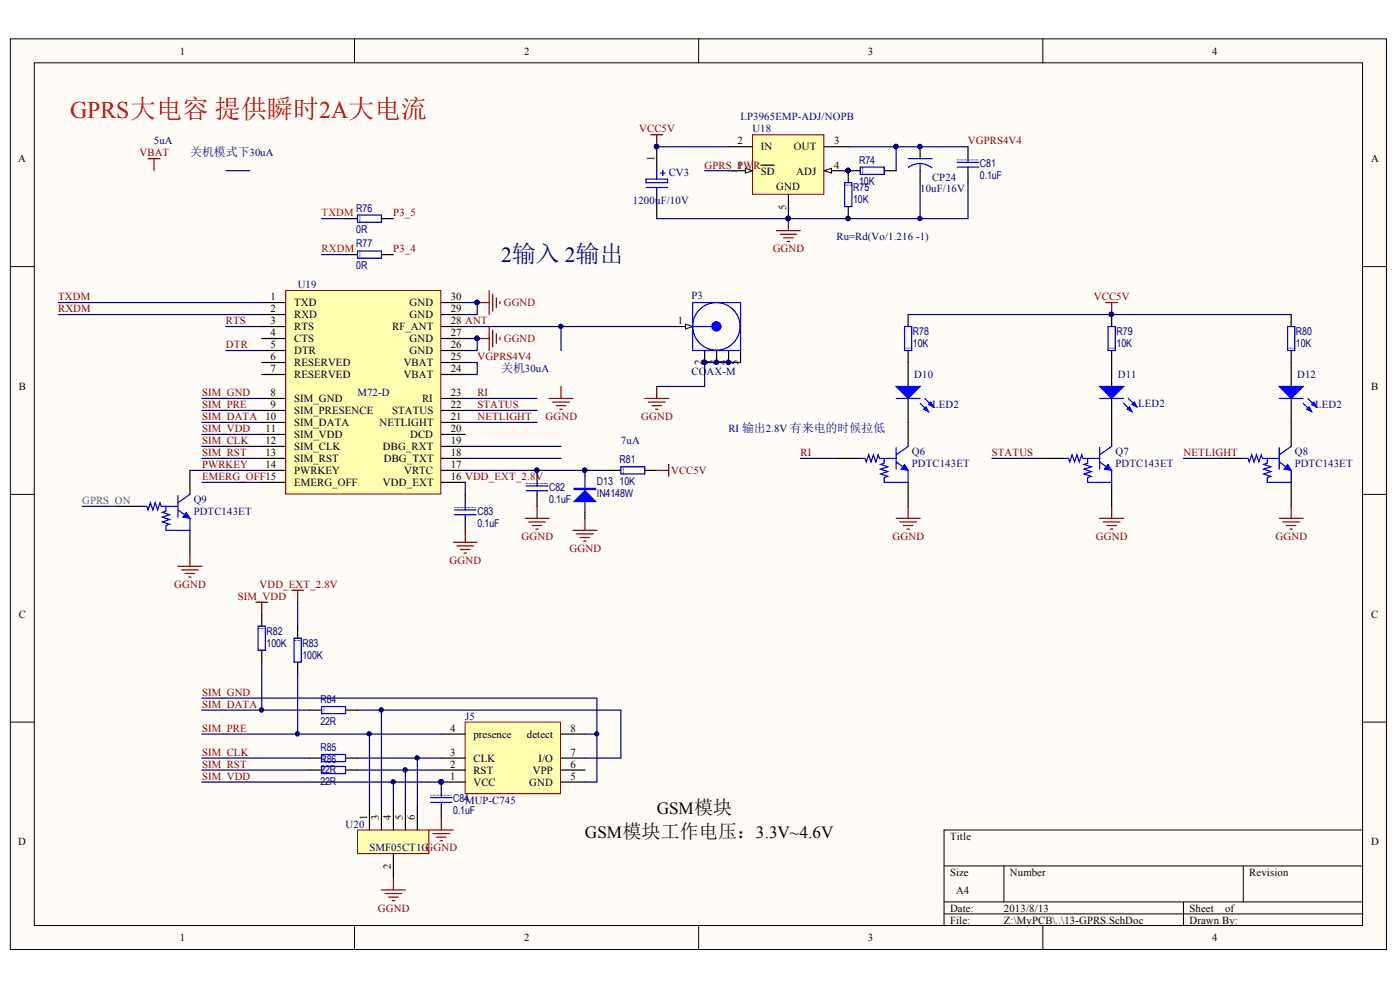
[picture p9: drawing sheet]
<svg xmlns="http://www.w3.org/2000/svg" width="296mm" height="209mm" viewBox="0 0 296 209" stroke-linecap="round" stroke-linejoin="round" font-family="sans-serif">
<defs><g id="words">
<text font-size="5.1" fill="#f00" x="14.8" y="24.8">GPRS大电容 提供瞬时2A大电流</text>
<text font-size="4.5" fill="#000080" x="106" y="55.3">2输入 2输出</text>
<g font-size="3.6">
<text x="138.8" y="172.1">GSM模块</text>
<text x="123.7" y="177.1">GSM模块工作电压：3.3V~4.6V</text>
</g>
<g font-size="2.5" fill="#000080">
<text x="40.2" y="33">关机模式下30uA</text>
<text x="106" y="78.6">关机30uA</text>
</g>
<g font-size="2.3">
<text x="38" y="11.5">1</text>
<text x="110.8" y="11.5">2</text>
<text x="183.5" y="11.5">3</text>
<text x="256.3" y="11.5">4</text>
<text x="3.9" y="34.3">A</text>
<text x="138.3" y="34" transform="rotate(-90 138.3 34)">1</text>
<text x="155.9" y="30.5">2</text>
<text x="155.9" y="35.6">1</text>
<text x="160.8" y="31.7">IN</text>
<text x="167.8" y="31.7">OUT</text>
<text x="176.3" y="30.5">3</text>
<text x="176.3" y="35.6">4</text>
<text x="289.9" y="34.3">A</text>
<text x="160.8" y="36.9">SD</text>
<text x="164.1" y="40.2">GND</text>
<text x="168.3" y="36.9">ADJ</text>
<text x="166.2" y="44.3" transform="rotate(-90 166.2 44.3)">5</text>
<text x="57.2" y="63.4">1</text>
<text x="62.2" y="64.7">TXD</text>
<text x="86.6" y="64.7">GND</text>
<text x="95.3" y="63.4">30</text>
<text x="57.2" y="66">2</text>
<text x="57.2" y="68.5">3</text>
<text x="57.2" y="71.1">4</text>
<text x="62.2" y="67.3">RXD</text>
<text x="62.2" y="69.8">RTS</text>
<text x="82.9" y="69.8">RF_ANT</text>
<text x="86.6" y="67.3">GND</text>
<text x="95.3" y="71.1">27</text>
<text x="95.3" y="68.5">28 ANT</text>
<text x="95.3" y="66">29</text>
<text x="143.3" y="68.5">1</text>
<text x="57.2" y="73.6">5</text>
<text x="57.2" y="76.1">6</text>
<text x="62.2" y="72.3">CTS</text>
<text x="62.2" y="74.9">DTR</text>
<text x="62.2" y="77.4">RESERVED</text>
<text x="85.3" y="77.4">VBAT</text>
<text x="86.6" y="74.9">GND</text>
<text x="86.6" y="72.3">GND</text>
<text x="95.3" y="76.1">25</text>
<text x="95.3" y="73.6">26</text>
<text x="148.4" y="77.2" transform="rotate(-90 148.4 77.2)">2</text>
<text x="151" y="77.2" transform="rotate(-90 151 77.2)">3</text>
<text x="153.5" y="77.2" transform="rotate(-90 153.5 77.2)">4</text>
<text x="156" y="77.2" transform="rotate(-90 156 77.2)">5</text>
<text x="4" y="82.4">B</text>
<text x="57.2" y="78.6">7</text>
<text x="57.2" y="83.7">8</text>
<text x="62.2" y="79.9">RESERVED</text>
<text x="85.3" y="79.9">VBAT</text>
<text x="95.3" y="83.7">23</text>
<text x="95.3" y="78.6">24</text>
<text x="289.9" y="82.4">B</text>
<text x="56.1" y="88.7">10</text>
<text x="57.2" y="86.2">9</text>
<text x="62.2" y="85">SIM_GND</text>
<text x="62.2" y="87.5">SIM_PRESENCE</text>
<text x="82.9" y="87.5">STATUS</text>
<text x="89.2" y="85">RI</text>
<text x="95.3" y="88.7">21</text>
<text x="95.3" y="86.2">22</text>
<text x="56.1" y="91.3">11</text>
<text x="56.1" y="93.9">12</text>
<text x="62.2" y="90">SIM_DATA</text>
<text x="62.2" y="92.5">SIM_VDD</text>
<text x="62.2" y="95.1">SIM_CLK</text>
<text x="80.2" y="90">NETLIGHT</text>
<text x="81" y="95.1">DBG_RXT</text>
<text x="86.7" y="92.5">DCD</text>
<text x="95.3" y="93.9">19</text>
<text x="95.3" y="91.3">20</text>
<text x="56.1" y="96.4">13</text>
<text x="56.1" y="98.9">14</text>
<text x="62.2" y="97.7">SIM_RST</text>
<text x="62.2" y="100.2">PWRKEY</text>
<text x="81.1" y="97.7">DBG_TXT</text>
<text x="85.4" y="100.2">VRTC</text>
<text x="95.3" y="101.5">16 VDD_EXT_2.8V</text>
<text x="95.3" y="98.9">17</text>
<text x="95.3" y="96.4">18</text>
<text x="62.2" y="102.7">EMERG_OFF</text>
<text x="81" y="102.7">VDD_EXT</text>
<text x="4" y="130.6">C</text>
<text x="289.9" y="130.6">C</text>
<text x="95.2" y="154.7">4</text>
<text x="100.1" y="155.9">presence</text>
<text x="111.4" y="155.9">detect</text>
<text x="120.6" y="154.7">8</text>
<text x="95.2" y="159.7">3</text>
<text x="100.1" y="161">CLK</text>
<text x="113.8" y="161">I/O</text>
<text x="120.6" y="159.7">7</text>
<text x="95.2" y="162.2">2</text>
<text x="95.2" y="164.8">1</text>
<text x="100.1" y="163.5">RST</text>
<text x="100.1" y="166">VCC</text>
<text x="111.9" y="166">GND</text>
<text x="112.6" y="163.5">VPP</text>
<text x="120.6" y="164.8">5</text>
<text x="120.6" y="162.2">6</text>
<text x="77.6" y="173.4" transform="rotate(-90 77.6 173.4)">1</text>
<text x="80.1" y="173.4" transform="rotate(-90 80.1 173.4)">3</text>
<text x="82.6" y="173.4" transform="rotate(-90 82.6 173.4)">4</text>
<text x="85.2" y="173.4" transform="rotate(-90 85.2 173.4)">5</text>
<text x="87.7" y="173.4" transform="rotate(-90 87.7 173.4)">6</text>
<text x="3.9" y="178.7">D</text>
<text x="200.8" y="177.4">Title</text>
<text x="289.9" y="178.7">D</text>
<text x="82.6" y="183.6" transform="rotate(-90 82.6 183.6)">2</text>
<text x="200.8" y="185.1">Size</text>
<text x="213.5" y="185.1">Number</text>
<text x="264.1" y="185.1">Revision</text>
<text x="202.1" y="188.8">A4</text>
<text x="200.8" y="192.6">Date:</text>
<text x="200.8" y="195.2">File:</text>
<text x="212.2" y="192.6">2013/8/13</text>
<text x="212.2" y="195.2">Z:\MyPCB\..\13-GPRS.SchDoc</text>
<text x="251.5" y="192.6">Sheet</text>
<text x="251.5" y="195.2">Drawn By:</text>
<text x="259" y="192.6">of</text>
<text x="38" y="198.9">1</text>
<text x="110.8" y="198.9">2</text>
<text x="183.5" y="198.9">3</text>
<text x="256.3" y="198.9">4</text>
</g>
<g font-size="2.3" fill="#800000">
<text x="135.1" y="28">VCC5V</text>
<text x="29.5" y="33">VBAT</text>
<text x="149" y="35.6">GPRS_PW</text>
<text x="159.3" y="35.6">R</text>
<text x="204.6" y="30.5">VGPRS4V4</text>
<text x="83.2" y="45.7">P3_5</text>
<text x="83.2" y="53.3">P3_4</text>
<text x="163.4" y="53.3">GGND</text>
<text x="12.3" y="63.4">TXDM</text>
<text x="106.5" y="64.7">GGND</text>
<text x="231.3" y="63.4">VCC5V</text>
<text x="12.3" y="66">RXDM</text>
<text x="47.8" y="68.5">RTS</text>
<text x="47.8" y="73.6">DTR</text>
<text x="100.9" y="76.1">VGPRS4V4</text>
<text x="106.5" y="72.3">GGND</text>
<text x="42.7" y="83.7">SIM_GND</text>
<text x="100.9" y="83.7">RI</text>
<text x="42.7" y="86.2">SIM_PRE</text>
<text x="42.7" y="88.7">SIM_DATA</text>
<text x="100.9" y="86.2">STATUS</text>
<text x="100.9" y="88.7">NETLIGHT</text>
<text x="115.3" y="88.7">GGND</text>
<text x="135.6" y="88.7">GGND</text>
<text x="42.7" y="91.3">SIM_VDD</text>
<text x="42.7" y="93.9">SIM_CLK</text>
<text x="42.7" y="98.9">PWRKEY</text>
<text x="42.7" y="101.5">EMERG_OFF15</text>
<text x="42.7" y="96.4">SIM_RST</text>
<text x="141.9" y="100.2">VCC5V</text>
<text x="169.3" y="96.4">RI</text>
<text x="209.7" y="96.4">STATUS</text>
<text x="250.2" y="96.4">NETLIGHT</text>
<text x="95" y="119.1">GGND</text>
<text x="110.3" y="114.1">GGND</text>
<text x="120.4" y="116.6">GGND</text>
<text x="188.7" y="114.1">GGND</text>
<text x="231.7" y="114.1">GGND</text>
<text x="269.7" y="114.1">GGND</text>
<text x="36.8" y="124.3">GGND</text>
<text x="54.8" y="124.3">VDD_EXT_2.8V</text>
<text x="50.3" y="126.8">SIM_VDD</text>
<text x="42.7" y="149.5">SIM_DATA</text>
<text x="42.7" y="147">SIM_GND</text>
<text x="42.7" y="154.7">SIM_PRE</text>
<text x="42.7" y="159.7">SIM_CLK</text>
<text x="42.7" y="164.8">SIM_VDD</text>
<text x="42.7" y="162.2">SIM_RST</text>
<text x="79.9" y="192.6">GGND</text>
</g>
<g font-size="2.3" fill="#000080">
<text x="156.5" y="25.4">LP3965EMP-ADJ/NOPB</text>
<text x="159.1" y="28">U18</text>
<text x="32.5" y="30.5">5uA</text>
<text x="181.6" y="34.6">R74</text>
<text x="207.2" y="35.4">C81</text>
<text x="141.4" y="37.1">CV3</text>
<text x="180.4" y="40.4">R75</text>
<text x="181.6" y="39.2">10K</text>
<text x="194.5" y="40.7">10uF/16V</text>
<text x="197.1" y="38.1">CP24</text>
<text x="207.2" y="37.9">0.1uF</text>
<text x="75.3" y="44.7">R76</text>
<text x="133.8" y="43.2">1200uF/10V</text>
<text x="180.4" y="42.9">10K</text>
<text x="75.3" y="49.3">0R</text>
<text x="75.3" y="52.3">R77</text>
<text x="176.8" y="50.8">Ru=Rd(Vo/1.216 -1)</text>
<text x="75.3" y="56.9">0R</text>
<text x="62.9" y="60.9">U19</text>
<text x="146.2" y="63.1">P3</text>
<text x="193" y="70.8">R78</text>
<text x="236.1" y="70.8">R79</text>
<text x="274" y="70.8">R80</text>
<text x="193" y="73.3">10K</text>
<text x="236.1" y="73.3">10K</text>
<text x="274" y="73.3">10K</text>
<text x="75.6" y="83.7">M72-D</text>
<text x="146.2" y="79.1">CO</text>
<text x="149.4" y="79.1">AX-M</text>
<text x="193.3" y="79.9">D10</text>
<text x="236.3" y="79.9">D11</text>
<text x="274.2" y="79.9">D12</text>
<text x="197.1" y="86.2">LED2</text>
<text x="240.6" y="86">LED2</text>
<text x="278" y="86.2">LED2</text>
<text x="131.3" y="93.9">7uA</text>
<text x="154" y="91.3">RI 输出2.8V 有来电的时候拉低</text>
<text x="131" y="97.9">R81</text>
<text x="192.8" y="96.2">Q6</text>
<text x="192.8" y="98.7">PDTC143ET</text>
<text x="235.8" y="96.2">Q7</text>
<text x="235.8" y="98.7">PDTC143ET</text>
<text x="273.7" y="96.2">Q8</text>
<text x="273.7" y="98.7">PDTC143ET</text>
<text x="40.9" y="106.3">Q9</text>
<text x="116.1" y="103.7">C82</text>
<text x="116.1" y="106.3">0.1uF</text>
<text x="126.2" y="102.5">D13</text>
<text x="126.2" y="105">IN4148W</text>
<text x="131" y="102.5">10K</text>
<text x="40.9" y="108.8">PDTC143ET</text>
<text x="100.9" y="108.8">C83</text>
<text x="100.9" y="111.3">0.1uF</text>
<text x="56.4" y="134.1">R82</text>
<text x="56.4" y="136.6">100K</text>
<text x="63.9" y="136.6">R83</text>
<text x="63.9" y="139.2">100K</text>
<text x="67.7" y="148.6">R84</text>
<text x="67.7" y="153.1">22R</text>
<text x="98.3" y="152.1">J5</text>
<text x="67.7" y="158.7">R85</text>
<text x="67.7" y="161.2">R86</text>
<text x="67.7" y="163.3">22R</text>
<text x="67.7" y="165.8">22R</text>
<text x="95.8" y="169.6">C84MUP-C745</text>
<text x="95.8" y="172.1">0.1uF</text>
<text x="73" y="174.9">U20</text>
<text x="78.1" y="179.9">SMF05CT1GGGND</text>
</g>
<g font-size="2.3" fill="#f00">
<text x="68" y="45.7">TXDM</text>
<text x="68" y="53.3">RXDM</text>
</g>
<text font-size="2.3" fill="#00a36e" x="17.4" y="106.5">GPRS_ON</text>
</g></defs>
<g fill="#fffcf8" stroke="#000" stroke-width=".21">
<path d="M2.2 8.2h290.9v192.4h-290.9z"/>
<path d="M7.3 13.3h280.8v182.3h-280.8z"/>
</g>
<g fill="none" stroke="#000" stroke-width=".21">
<path d="M74.9 8.2v5.1M147.7 8.2v5.1M220.5 8.2v5.1M2.2 56.3h5.1M288.2 56.3h5M2.2 104.5h5.1M288.2 104.5h5M2.2 152.6h5.1M288.2 152.6h5M288.2 175.4h-88.6v20.3M74.9 195.7v5M147.7 195.7v5"/>
<path d="M199.6 183h88.6M199.6 190.6h88.6M199.6 193.1h88.6M212.2 183v7.6M220.5 195.7v5M250.2 190.6v5.1M262.9 183v7.6"/>
</g>
<g fill="none" stroke="#000080" stroke-width=".25">
<path d="M12.3 63.9h43M12.3 66.5h43M47.7 69h7.6M40.2 99.4h15.1M42.7 86.7h12.6M42.7 91.8h12.6M42.7 94.3h12.6M42.7 96.9h12.6M42.7 89.3h12.6M42.7 84.2h12.6M98.4 99.4h30.3M98.4 86.7h15.1"/>
<path d="M42.7 101.9h12.6"/>
</g>
<path d="M60.4 61.4h32.8v43h-32.8z" fill="#ffffb0" stroke="#800000" stroke-width=".21"/>
<g fill="none" stroke="#000" stroke-width=".25">
<path d="M55.3 63.9h5.1M55.3 66.5h5.1M55.3 69h5.1M55.3 71.5h5.1M55.3 74.1h5.1M55.3 76.6h5.1M55.3 79.1h5.1M93.3 63.9h5.1M93.3 66.5h5.1M93.3 69h5.1M93.3 71.5h5.1M93.3 74.1h5.1"/>
<path d="M93.3 76.6h5.1M93.3 79.1h5.1M55.3 84.2h5.1M55.3 86.7h5.1M55.3 89.3h5.1M55.3 91.8h5.1M55.3 94.3h5.1M55.3 96.9h5.1M55.3 99.4h5.1M93.3 84.2h5.1M93.3 86.7h5.1M93.3 89.3h5.1"/>
<path d="M93.3 91.8h5.1M93.3 94.3h5.1M93.3 96.9h5.1M93.3 99.4h5.1M55.3 101.9h5.1M93.3 101.9h5.1"/>
</g>
<path d="M98.4 69h45.5M118.6 69v5.1M98.4 89.3h15.1" fill="none" stroke="#000080" stroke-width=".25"/>
<circle cx="118.5" cy="69" r=".46" fill="#000080" stroke="#000080" stroke-width=".21"/>
<path d="M75.6 175.4h15.1v5h-15.1z" fill="#ffffb0" stroke="#800000" stroke-width=".21"/>
<path d="M78.1 170.3v5.1M80.6 170.3v5.1M83.2 170.3v5.1M85.7 170.3v5.1M88.2 170.3v5.1M83.2 180.5v5" fill="none" stroke="#000" stroke-width=".25"/>
<path d="M42.7 155.1h50.6M42.7 165.3h50.6M42.7 162.7h22.8M42.7 160.2h22.8M75.6 162.7h17.7M75.6 160.2h17.7" fill="none" stroke="#000080" stroke-width=".25"/>
<circle cx="93.2" cy="165.2" r=".46" fill="#000080" stroke="#000080" stroke-width=".21"/>
<path d="M98.3 152.6h20.2v15.1h-20.2z" fill="#ffffb0" stroke="#800000" stroke-width=".21"/>
<g fill="none" stroke="#000" stroke-width=".25">
<path d="M138.8 31v5.1M194.5 31v2.5M194.5 36.1v2.5M204.6 31v2.5M204.6 36.1v2.5M73.1 46.2h2.5M73.1 53.8h2.5M80.6 46.2h2.6M80.6 53.8h2.6M138.8 41.1v5.1M192 66.5v2.5M192 74.1v7.6"/>
<path d="M235 66.5v2.5M235 74.1v7.6M273 66.5v2.5M273 74.1v7.6M40.2 99.4v5.1M113.5 99.4v2.5M176.8 96.9h5.1M192 84.2v10.1M219.8 96.9h5.1M235 84.2v10.1M257.8 96.9h5.1M273 84.2v10.1"/>
<path d="M25 107h5M40.2 112.1v5M98.4 104.5v2.5M98.4 109.5v2.6M113.5 104.5v2.5M192 101.9v5.1M235 101.9v5.1M273 101.9v5.1M55.3 129.8v2.5M55.3 137.4v2.5M62.9 132.3v2.6M62.9 139.9v2.6"/>
<path d="M65.5 150.1h2.5M73.1 150.1h2.5M93.3 155.1h5.1M118.6 155.1h5.1M65.5 162.7h2.5M65.5 160.2h2.5M73.1 162.7h2.5M73.1 160.2h2.5M93.3 162.7h5.1M93.3 160.2h5.1M93.3 170.3v2.6M98.4 165.3h-5.1v2.5"/>
<path d="M118.6 165.3h5.1M118.6 162.7h5.1M118.6 160.2h5.1"/>
</g>
<g fill="#000080" stroke="#000080" stroke-width=".21">
<circle cx="93.2" cy="165.2" r=".46"/>
<circle cx="55.3" cy="150" r=".46"/>
<circle cx="62.9" cy="155.1" r=".46"/>
<circle cx="78.1" cy="155.1" r=".46"/>
<circle cx="80.6" cy="150" r=".46"/>
<circle cx="83.1" cy="165.2" r=".46"/>
<circle cx="85.6" cy="162.7" r=".46"/>
<circle cx="88.2" cy="160.2" r=".46"/>
<circle cx="126.1" cy="155.1" r=".46"/>
<circle cx="113.5" cy="99.4" r=".46"/>
<circle cx="100.8" cy="63.9" r=".46"/>
<circle cx="100.8" cy="71.5" r=".46"/>
<circle cx="235" cy="66.4" r=".46"/>
<circle cx="166.6" cy="46.2" r=".46"/>
<circle cx="194.5" cy="31" r=".46"/>
<circle cx="138.8" cy="31" r=".46"/>
</g>
<g fill="none" stroke="#000080" stroke-width=".25">
<path d="M47.7 36.1h5.1M68 46.2h5.1M68 53.8h5.1M98.4 76.6h2.5v2.5h-2.5M98.4 63.9h2.5v2.6h-2.5M98.4 71.5h2.5v2.6h-2.5M98.4 96.9h20.2M98.4 94.3h20.2M98.4 84.2h15.1M169.2 96.9h7.6M209.7 96.9h10.1M250.2 96.9h7.6"/>
<path d="M17.4 107h7.6M98.4 101.9v2.6M55.3 139.9v10.2M62.9 127.3v5M42.7 147.5h83.5v17.8h-2.5M42.7 150.1h22.8M62.9 142.5v12.6M75.6 150.1h55.7v10.1h-7.6M78.1 155.1v15.2M80.6 150.1v20.2M123.7 155.1h2.5M83.2 165.3v5"/>
<path d="M85.7 162.7v7.6M88.2 160.2v10.1"/>
</g>
<g fill="none" stroke="#800000" stroke-width=".25">
<path d="M31.3 33.5h2.5M32.6 33.5v2.6M164.2 48.7h5M164.9 49.5h3.6M165.7 50.3h2M166.4 51h.5M166.7 46.2v2.5M100.9 63.9h2.5M100.9 71.5h2.5M103.4 61.4v5.1M103.4 69v5.1M104.2 62.2v3.5"/>
<path d="M104.2 69.8v3.5M104.9 62.9v2M104.9 70.5v2M105.7 63.7v.5M105.7 71.3v.5M116.1 84.2h5M116.8 85h3.6M117.6 85.7h2M118.3 86.5h.6M118.6 81.7v2.5M136.3 84.2h5.1M137.1 85h3.5"/>
<path d="M137.8 85.7h2.1M138.6 86.5h.5M138.8 81.7v2.5M37.6 119.7h5.1M40.2 117.1v2.6M95.8 114.6h5.1M96.6 115.4h3.5M97.3 116.1h2.1M98.1 116.9h.5M98.4 112.1v2.5M111 109.5h5.1M111.8 110.3h3.5"/>
<path d="M112.5 111h2.1M113.3 111.8h.5M113.5 107v2.5M189.5 109.5h5M190.2 110.3h3.6M191 111h2M191.7 111.8h.5M192 107v2.5M232.5 109.5h5M233.2 110.3h3.6M234 111h2M234.8 111.8h.5"/>
<path d="M235 107v2.5M270.4 109.5h5.1M271.2 110.3h3.5M272 111h2M272.7 111.8h.5M273 107v2.5M38.4 120.4h3.5M39.1 121.2h2.1M39.9 121.9h.5M54.1 127.3h2.5M55.3 127.3v2.5M61.7 124.7h2.5"/>
<path d="M62.9 124.7v2.6M90.8 175.4h5M91.5 176.1h3.6M92.3 176.9h2M93 177.7h.5M93.3 172.9v2.5M80.6 188.1h5.1M81.4 188.8h3.5M82.2 189.6h2M82.9 190.3h.5M83.2 185.5v2.6"/>
</g>
<g fill="none" stroke="#00f" stroke-width=".25">
<path d="M136.6 37.8h4.5v.8h-4.5zM136.6 39.6h4.5M138.8 36.1v1.7M138.8 39.6v1.5M139.6 36.6h1M140.1 36.1v1M192 33.5h5.1M194.5 34.6l1.6 .3 .9 .5M194.5 34.6l-1.5 .2-1 .6M194.5 34.6v1.5M202.4 35.3h4.5M202.4 34.3h4.5"/>
<path d="M204.6 33.5v.8M204.6 35.3v.8M75.6 45.4h5v1.6h-5zM75.6 53h5v1.6h-5zM191.2 69h1.6v5.1h-1.6zM234.3 69h1.5v5.1h-1.5zM272.2 69h1.5v5.1h-1.5zM181.9 96.9h1l.2 .7 .5-1.5 .5 1.5 .6-1.5 .5 1.5 .5-1.5 .2 .8h1M186.9 96.9v1l-.7 .2 1.5 .5-1.5 .5 1.5 .5-1.5 .6 1.5 .5-.8 .2v1h5.1v-2.5l-2.5-1.8M186.9 96.9h2.6M189.5 84.2h5M189.5 94.6v4.5"/>
<path d="M192 94.3l-2.5 1.8M194.5 85.2l1.8 1.8M195.5 84.2l1.8 1.8M224.9 96.9h1l.3 .7 .5-1.5 .5 1.5 .5-1.5 .5 1.5 .5-1.5 .2 .8h1.1M230 96.9v1l-.8 .2 1.5 .5-1.5 .5 1.5 .5-1.5 .6 1.5 .5-.7 .2v1h5v-2.5l-2.5-1.8M230 96.9h2.5M232.5 84.2h5M232.5 94.6v4.5M235 94.3l-2.5 1.8M237.5 85.2l1.8 1.8M238.6 84.2l1.7 1.8M262.9 96.9h1l.2 .7 .5-1.5 .5 1.5 .5-1.5 .5 1.5 .5-1.5 .3 .8h1"/>
<path d="M267.9 96.9v1l-.7 .2 1.5 .5-1.5 .5 1.5 .5-1.5 .6 1.5 .5-.8 .2v1h5.1v-2.5l-2.6-1.8M267.9 96.9h2.5M270.4 84.2h5.1M270.4 94.6v4.5M273 94.3l-2.6 1.8M275.5 85.2l1.8 1.8M276.5 84.2l1.8 1.8M30 107h1l.3 .8 .5-1.6 .5 1.6 .5-1.6 .5 1.6 .5-1.6 .3 .8h1M35.1 107v1l-.8 .3 1.5 .5-1.5 .5 1.5 .5-1.5 .5 1.5 .5-.7 .2v1.1h5.1v-2.6l-2.6-1.7M35.1 107h2.5M37.6 104.7v4.6M40.2 104.5l-2.6 1.7"/>
<path d="M96.1 108.8h4.5M96.1 107.8h4.5M98.4 107v.8M98.4 108.8v.7M111.3 103.7h4.5M111.3 102.7h4.5M113.5 101.9v.8M113.5 103.7v.8M54.6 132.3h1.5v5.1h-1.5zM62.2 134.9h1.5v5h-1.5zM68 149.3h5.1v1.5h-5.1zM68 159.4h5.1v1.5h-5.1z"/>
<path d="M68 162h5.1v1.5h-5.1zM91 169.6h4.6M91 168.5h4.6M93.3 167.8v.7M93.3 169.6v.7"/>
</g>
<g fill="none" stroke="#00f" stroke-width=".21" stroke-dasharray="0 .3">
<path d="M202.4 33.8h4.5M76.1 45.4v1.6M76.1 53v1.6M191.2 73.6h1.6M234.3 73.6h1.5M272.2 73.6h1.5M96.1 107.2h4.5M111.3 102.2h4.5M56.1 132.8h-1.5M63.7 135.4h-1.5M68.5 149.3v1.5M68.5 159.4v1.5"/>
<path d="M68.5 162v1.5M91 168h4.6"/>
</g>
<g fill="#00f" stroke="#00f" stroke-width=".25">
<path d="M189.5 81.7h5l-2.5 2.5z"/>
<path d="M195.8 86l.5 1-1-.5z"/>
<path d="M196.8 85l.5 1-1-.5z"/>
<path d="M232.5 81.7h5l-2.5 2.5z"/>
<path d="M238.8 86l.5 1-1-.5z"/>
<path d="M239.8 85l.5 1-1-.5z"/>
<path d="M270.4 81.7h5.1l-2.5 2.5z"/>
<path d="M276.8 86l.5 1-1-.5z"/>
<path d="M277.8 85l.5 1-1-.5z"/>
</g>
<g fill="#00f" stroke="#00f" stroke-width=".21">
<path d="M191.2 98.1l.8 1.3-1.5-.3z"/>
<path d="M234.3 98.1l.7 1.3-1.5-.3z"/>
<path d="M39.4 108.3l.8 1.2-1.6-.2z"/>
<path d="M272.2 98.1l.8 1.3-1.5-.3z"/>
</g>
<path d="M159.1 28.5h15.1v12.6h-15.1z" fill="#ffffb0" stroke="#800000" stroke-width=".21"/>
<path d="M154 31h5.1M174.3 31h5M174.3 36.1h5M166.7 41.1v5.1" fill="none" stroke="#000" stroke-width=".25"/>
<circle cx="166.6" cy="46.2" r=".46" fill="#000080" stroke="#000080" stroke-width=".21"/>
<path d="M174.3 36.1l1.5-.5v1z" fill="#fffcf8" stroke="#000" stroke-width=".21"/>
<circle cx="179.3" cy="36" r=".46" fill="#000080" stroke="#000080" stroke-width=".21"/>
<path d="M154 36.1h5.1" fill="none" stroke="#000" stroke-width=".25"/>
<path d="M157.6 35.6l1.5 .5-1.5 .5z" fill="#fffcf8" stroke="#000" stroke-width=".21"/>
<path d="M160.9 34.9h2.7M181.9 36.1h-2.6v2.5M186.9 36.1h2.6M179.3 43.7v2.5M143.9 69h2.5M156.6 74.1v2.5M123.7 99.4v1.3M123.7 108.3v1.2" fill="none" stroke="#000" stroke-width=".25"/>
<g fill="#000080" stroke="#000080" stroke-width=".21">
<circle cx="166.6" cy="46.2" r=".46"/>
<circle cx="179.3" cy="36" r=".46"/>
<circle cx="138.8" cy="31" r=".46"/>
<circle cx="194.5" cy="46.2" r=".46"/>
<circle cx="179.3" cy="46.2" r=".46"/>
<circle cx="189.4" cy="31" r=".46"/>
<circle cx="123.6" cy="99.4" r=".47"/>
</g>
<path d="M138.8 31h15.2M149 36.1h5M179.3 31h25.3M189.5 31v5.1M194.5 38.6v7.6M204.6 38.6v7.6h-65.8" fill="none" stroke="#000080" stroke-width=".25"/>
<g fill="none" stroke="#00f" stroke-width=".25">
<path d="M178.6 38.6h1.5v5.1h-1.5zM181.9 35.3h5v1.5h-5zM123.7 100.7v7.6"/>
<circle cx="151.4" cy="69" r="5"/>
</g>
<path d="M180.1 39.1h-1.5M182.4 35.3v1.5" fill="none" stroke="#00f" stroke-width=".21" stroke-dasharray="0 .3"/>
<path d="M137.6 28.5h2.5M138.8 28.5v2.5" fill="none" stroke="#800000" stroke-width=".25"/>
<g fill="#00f" stroke="#00f" stroke-width=".25">
<path d="M123.7 103.7l2.2 2.3h-4.5z"/>
<path d="M121.4 103.2h4.5v.2h-4.5z" fill-rule="evenodd"/>
</g>
<circle cx="151.4" cy="69" r=".97" fill="#00f" stroke="#00f" stroke-width=".25"/>
<path d="M144.9 68.5l1.5 .5-1.5 .5z" fill="#fffcf8" stroke="#000" stroke-width=".21"/>
<path d="M149 74.1v2.5M151.5 74.1v2.5M154 74.1v2.5M128.7 99.4h2.6M136.3 99.4h2.5" fill="none" stroke="#000" stroke-width=".25"/>
<g fill="#000080" stroke="#000080" stroke-width=".21">
<circle cx="148.9" cy="76.6" r=".46"/>
<circle cx="151.4" cy="76.6" r=".46"/>
<circle cx="154" cy="76.6" r=".46"/>
<circle cx="235" cy="66.4" r=".46"/>
</g>
<path d="M146.4 63.9h10.2v10.2h-10.2zM146.4 69h4.1M131.3 98.6h5v1.6h-5z" fill="none" stroke="#00f" stroke-width=".25"/>
<path d="M47.7 74.1h7.6M156.6 76.6h-7.6v5.1h-10.2M192 66.5h81" fill="none" stroke="#000080" stroke-width=".25"/>
<path d="M233.8 63.9h2.5M235 63.9v2.6M138.8 99.4h2.6M141.4 98.1v2.6M121.1 112.1h5.1M121.9 112.8h3.5M122.7 113.6h2M123.4 114.3h.5M123.7 109.5v2.6" fill="none" stroke="#800000" stroke-width=".25"/>
<path d="M131.8 98.6v1.6" fill="none" stroke="#00f" stroke-width=".21" stroke-dasharray="0 .3"/>
<use href="#words"/>
</svg>
